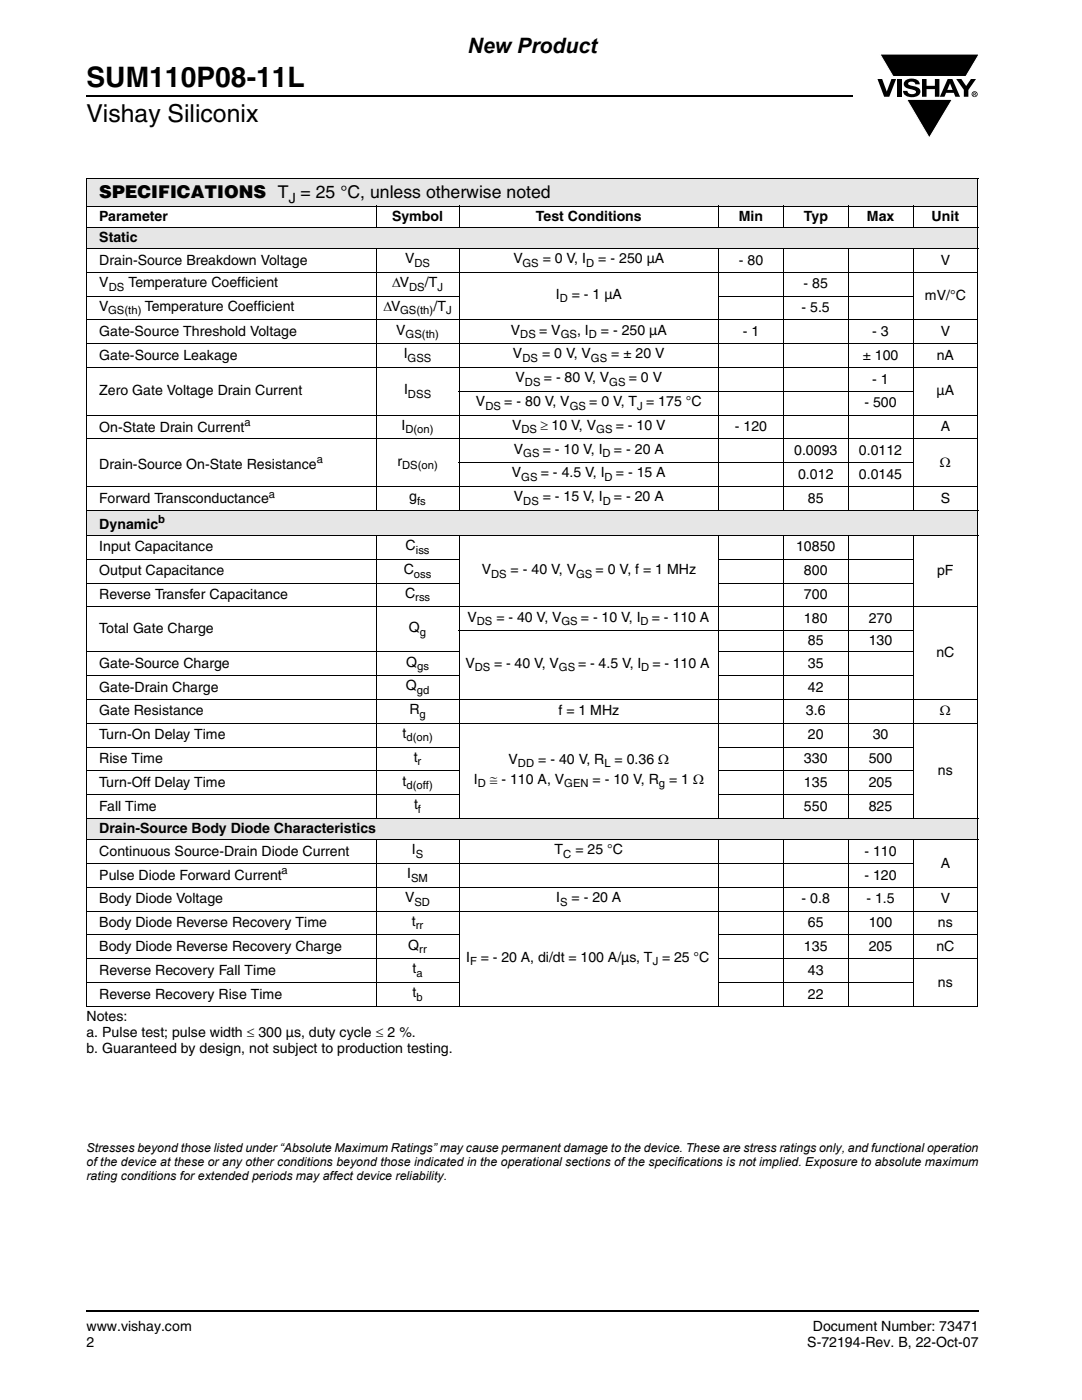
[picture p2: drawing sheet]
<svg xmlns="http://www.w3.org/2000/svg" width="216mm" height="279mm" viewBox="0 0 216 279" stroke-linecap="round" stroke-linejoin="round" font-family="sans-serif">
<defs><g id="words">
<text font-size="5.6" x="17.3" y="17.4">SUM110P08-11L</text>
<text font-size="4.9" x="17.3" y="24.4">Vishay Siliconix</text>
<text font-size="4.2" x="93.3" y="10.5">New Product</text>
<text font-size="3.5" x="19.8" y="39.6">SPECIFICATIONS T = 25 °C, unless otherwise noted</text>
<g font-size="2.8">
<text x="57.6" y="40.5">J</text>
<text x="19.8" y="44.1">Parameter</text>
<text x="78.2" y="44.1">Symbol</text>
<text x="106.9" y="44.1">Test Conditions</text>
<text x="147.4" y="44.1">Min</text>
<text x="160.4" y="44.1">Typ</text>
<text x="173" y="44.1">Max</text>
<text x="185.9" y="44.1">Unit</text>
<text x="19.8" y="48.3">Static</text>
<text x="19.8" y="52.8">Drain-Source Breakdown Voltage</text>
<text x="80.8" y="52.5">V</text>
<text x="102.5" y="52.5">V</text>
<text x="108.3" y="52.5">= 0 V, I</text>
<text x="119.4" y="52.5">= - 250 µA</text>
<text x="147.4" y="52.8">- 80</text>
<text x="187.7" y="52.8">V</text>
<text x="19.8" y="57.3">V</text>
<text x="25.6" y="57.3">Temperature Coefficient</text>
<text x="78.2" y="57.3">ΔV</text>
<text x="84.8" y="57.3">/T</text>
<text x="110.9" y="59.7">I</text>
<text x="114.1" y="59.7">= - 1 µA</text>
<text x="160.4" y="57.6">- 85</text>
<text x="184.6" y="59.9">mV/°C</text>
<text x="19.8" y="62">V</text>
<text x="28.9" y="62">Temperature Coefficient</text>
<text x="76.5" y="62">ΔV</text>
<text x="86.5" y="62">/T</text>
<text x="160" y="62.3">- 5.5</text>
<text x="19.8" y="67.1">Gate-Source Threshold Voltage</text>
<text x="19.8" y="71.8">Gate-Source Leakage</text>
<text x="79.1" y="66.8">V</text>
<text x="80.6" y="71.5">I</text>
<text x="101.9" y="66.8">V</text>
<text x="102.4" y="71.5">V</text>
<text x="107.6" y="66.8">= V</text>
<text x="108.2" y="71.5">= 0 V, V</text>
<text x="115.1" y="66.8">, I</text>
<text x="119.9" y="66.8">= - 250 µA</text>
<text x="122" y="71.5">= ± 20 V</text>
<text x="148.2" y="67.1">- 1</text>
<text x="172.1" y="71.8">± 100</text>
<text x="174.1" y="67.1">- 3</text>
<text x="186.9" y="71.8">nA</text>
<text x="187.7" y="67.1">V</text>
<text x="102.9" y="76.3">V</text>
<text x="108.5" y="76.3">= - 80 V, V</text>
<text x="125.5" y="76.3">= 0 V</text>
<text x="174.1" y="76.6">- 1</text>
<text x="19.8" y="78.9">Zero Gate Voltage Drain Current</text>
<text x="80.6" y="78.7">I</text>
<text x="95" y="81">V</text>
<text x="100.6" y="81">= - 80 V, V</text>
<text x="117.6" y="81">= 0 V, T = 175 °C</text>
<text x="172.5" y="81.3">- 500</text>
<text x="186.9" y="78.9">µA</text>
<text x="19.8" y="86.2">On-State Drain Current</text>
<text x="80.1" y="85.8">I</text>
<text x="102.2" y="85.8">V</text>
<text x="107.8" y="85.8">≥ 10 V, V</text>
<text x="122.9" y="85.8">= - 10 V</text>
<text x="146.6" y="86.1">- 120</text>
<text x="187.7" y="86.1">A</text>
<text x="19.8" y="93.6">Drain-Source On-State Resistance</text>
<text x="79.3" y="92.9">r</text>
<text x="102.1" y="95.3">V</text>
<text x="102.5" y="90.6">V</text>
<text x="107.9" y="95.3">= - 4.5 V, I</text>
<text x="108.3" y="90.6">= - 10 V, I</text>
<text x="122.5" y="90.6">= - 20 A</text>
<text x="122.9" y="95.3">= - 15 A</text>
<text x="158.5" y="90.8">0.0093</text>
<text x="159.3" y="95.6">0.012</text>
<text x="171.4" y="90.8">0.0112</text>
<text x="171.4" y="95.6">0.0145</text>
<text x="187.6" y="93.2">Ω</text>
<text x="19.8" y="100.4">Forward Transconductance</text>
<text x="81.7" y="100.1">g</text>
<text x="102.5" y="100.1">V</text>
<text x="108.3" y="100.1">= - 15 V, I</text>
<text x="122.5" y="100.1">= - 20 A</text>
<text x="161.2" y="100.3">85</text>
<text x="187.7" y="100.3">S</text>
<text x="19.8" y="105.6">Dynamic</text>
<text x="19.8" y="110">Input Capacitance</text>
<text x="80.9" y="109.8">C</text>
<text x="158.9" y="110">10850</text>
<text x="19.8" y="114.8">Output Capacitance</text>
<text x="19.8" y="119.5">Reverse Transfer Capacitance</text>
<text x="80.6" y="114.5">C</text>
<text x="80.8" y="119.3">C</text>
<text x="96.1" y="114.5">V</text>
<text x="101.9" y="114.5">= - 40 V, V</text>
<text x="118.9" y="114.5">= 0 V, f = 1 MHz</text>
<text x="160.4" y="119.5">700</text>
<text x="160.4" y="114.8">800</text>
<text x="187" y="114.8">pF</text>
<text x="93.3" y="124">V</text>
<text x="99.1" y="124">= - 40 V, V</text>
<text x="115.9" y="124">= - 10 V, I</text>
<text x="130.1" y="124">= - 110 A</text>
<text x="160.4" y="124.3">180</text>
<text x="173.4" y="124.3">270</text>
<text x="19.8" y="126.4">Total Gate Charge</text>
<text x="81.6" y="126.2">Q</text>
<text x="161.2" y="128.8">85</text>
<text x="173.4" y="128.8">130</text>
<text x="186.8" y="131.2">nC</text>
<text x="19.8" y="133.3">Gate-Source Charge</text>
<text x="81" y="137.8">Q</text>
<text x="81" y="133">Q</text>
<text x="92.9" y="133.3">V</text>
<text x="98.6" y="133.3">= - 40 V, V</text>
<text x="115.4" y="133.3">= - 4.5 V, I</text>
<text x="130.2" y="133.3">= - 110 A</text>
<text x="161.2" y="133.3">35</text>
<text x="19.8" y="138">Gate-Drain Charge</text>
<text x="19.8" y="142.8">Gate Resistance</text>
<text x="81.7" y="142.5">R</text>
<text x="111.4" y="142.8">f = 1 MHz</text>
<text x="160.8" y="142.8">3.6</text>
<text x="161.2" y="138">42</text>
<text x="187.6" y="142.8">Ω</text>
<text x="19.8" y="147.5">Turn-On Delay Time</text>
<text x="80.3" y="147.3">t</text>
<text x="161.2" y="147.5">20</text>
<text x="174.1" y="147.5">30</text>
<text x="19.8" y="152.3">Rise Time</text>
<text x="82.5" y="152">t</text>
<text x="101.5" y="152.4">V</text>
<text x="107.4" y="152.4">= - 40 V, R</text>
<text x="122.6" y="152.4">= 0.36 Ω</text>
<text x="160.4" y="152.3">330</text>
<text x="173.4" y="152.3">500</text>
<text x="187.2" y="154.7">ns</text>
<text x="19.8" y="157">Turn-Off Delay Time</text>
<text x="19.8" y="161.8">Fall Time</text>
<text x="80.3" y="156.8">t</text>
<text x="82.6" y="161.5">t</text>
<text x="94.5" y="156.4">I</text>
<text x="97.7" y="156.4">≅ - 110 A, V</text>
<text x="118.3" y="156.4">= - 10 V, R</text>
<text x="133.5" y="156.4">= 1 Ω</text>
<text x="160.4" y="161.8">550</text>
<text x="160.4" y="157">135</text>
<text x="173.4" y="161.8">825</text>
<text x="173.4" y="157">205</text>
<text x="19.8" y="166.3">Drain-Source Body Diode Characteristics</text>
<text x="19.8" y="170.8">Continuous Source-Drain Diode Current</text>
<text x="82.2" y="170.5">I</text>
<text x="110.7" y="170.5">T</text>
<text x="114.8" y="170.5">= 25 °C</text>
<text x="172.5" y="170.8">- 110</text>
<text x="187.7" y="173.1">A</text>
<text x="19.8" y="175.6">Pulse Diode Forward Current</text>
<text x="81.2" y="175.3">I</text>
<text x="172.5" y="175.5">- 120</text>
<text x="19.8" y="180.3">Body Diode Voltage</text>
<text x="19.8" y="185">Body Diode Reverse Recovery Time</text>
<text x="80.8" y="180">V</text>
<text x="82.2" y="184.8">t</text>
<text x="111" y="180">I</text>
<text x="114" y="180">= - 20 A</text>
<text x="160" y="180.3">- 0.8</text>
<text x="161.2" y="185">65</text>
<text x="172.9" y="180.3">- 1.5</text>
<text x="173.4" y="185">100</text>
<text x="187.2" y="185">ns</text>
<text x="187.7" y="180.3">V</text>
<text x="19.8" y="189.8">Body Diode Reverse Recovery Charge</text>
<text x="81.5" y="189.5">Q</text>
<text x="93" y="191.9">I</text>
<text x="95.9" y="191.9">= - 20 A, di/dt = 100 A/µs, T = 25 °C</text>
<text x="160.4" y="189.8">135</text>
<text x="173.4" y="189.8">205</text>
<text x="186.8" y="189.8">nC</text>
<text x="19.8" y="194.5">Reverse Recovery Fall Time</text>
<text x="82.3" y="194.3">t</text>
<text x="161.2" y="194.5">43</text>
<text x="187.2" y="196.9">ns</text>
<text x="17.3" y="203.8">Notes:</text>
<text x="19.8" y="199.3">Reverse Recovery Rise Time</text>
<text x="82.3" y="199">t</text>
<text x="161.2" y="199.3">22</text>
<text x="17.3" y="206.9">a. Pulse test; pulse width ≤ 300 µs, duty cycle ≤ 2 %.</text>
<text x="17.3" y="210.1">b. Guaranteed by design, not subject to production testing.</text>
<text x="17.3" y="265.6">www.vishay.com</text>
<text x="17.3" y="268.8">2</text>
<text x="161.1" y="268.8">S-72194-Rev. B, 22-Oct-07</text>
<text x="162.2" y="265.6">Document Number: 73471</text>
</g>
<g font-size="2.5">
<text x="17.3" y="232.7">of the device at these or any other conditions beyond those indicated in the operational sections of the specifications is not implied. Exposure to absolute maximum</text>
<text x="17.3" y="229.9">Stresses beyond those listed under “Absolute Maximum Ratings” may cause permanent damage to the device. These are stress ratings only, and functional operation</text>
<text x="17.3" y="235.5">rating conditions for extended periods may affect device reliability.</text>
</g>
<g font-size="2.2">
<text x="82.7" y="53.3">DS</text>
<text x="104.2" y="53.3">GS</text>
<text x="117" y="53.3">D</text>
<text x="21.7" y="58">DS</text>
<text x="81.6" y="58">DS</text>
<text x="87.3" y="58">J</text>
<text x="21.6" y="62.8">GS(th)</text>
<text x="79.8" y="62.8">GS(th)</text>
<text x="89" y="62.8">J</text>
<text x="111.7" y="60.4">D</text>
<text x="80.9" y="67.5">GS(th)</text>
<text x="103.8" y="67.5">DS</text>
<text x="111.9" y="67.5">GS</text>
<text x="117.5" y="67.5">D</text>
<text x="81.3" y="72.2">GSS</text>
<text x="104.2" y="72.2">DS</text>
<text x="104.8" y="77">DS</text>
<text x="117.9" y="72.2">GS</text>
<text x="121.6" y="77">GS</text>
<text x="81.4" y="79.4">DSS</text>
<text x="96.9" y="81.7">DS</text>
<text x="113.7" y="81.7">GS</text>
<text x="127.2" y="81.7">J</text>
<text x="48.8" y="85">a</text>
<text x="80.9" y="86.5">D(on)</text>
<text x="104.1" y="86.5">DS</text>
<text x="119" y="86.5">GS</text>
<text x="63.2" y="92.4">a</text>
<text x="80.2" y="93.6">DS(on)</text>
<text x="104.4" y="91.2">GS</text>
<text x="120.2" y="91.2">D</text>
<text x="53.6" y="99.3">a</text>
<text x="83.2" y="100.8">fs</text>
<text x="104" y="96">GS</text>
<text x="104.4" y="100.8">DS</text>
<text x="120.3" y="100.8">D</text>
<text x="120.6" y="96">D</text>
<text x="31.6" y="104.4">b</text>
<text x="83" y="110.5">iss</text>
<text x="82.6" y="115.3">oss</text>
<text x="82.8" y="120">rss</text>
<text x="98" y="115.3">DS</text>
<text x="115" y="115.3">GS</text>
<text x="95.1" y="124.8">DS</text>
<text x="112" y="124.8">GS</text>
<text x="127.8" y="124.8">D</text>
<text x="83.8" y="126.9">g</text>
<text x="83.2" y="133.7">gs</text>
<text x="94.7" y="134">DS</text>
<text x="111.5" y="134">GS</text>
<text x="128" y="134">D</text>
<text x="83.2" y="138.5">gd</text>
<text x="83.7" y="143.2">g</text>
<text x="81.1" y="148">d(on)</text>
<text x="83.3" y="152.7">r</text>
<text x="103.4" y="153.1">DD</text>
<text x="120.6" y="153.1">L</text>
<text x="81.1" y="157.5">d(off)</text>
<text x="95.3" y="157.1">D</text>
<text x="112.6" y="157.1">GEN</text>
<text x="131.5" y="157.1">g</text>
<text x="83.4" y="162.2">f</text>
<text x="83" y="171.2">S</text>
<text x="112.4" y="171.2">C</text>
<text x="56.2" y="174.5">a</text>
<text x="82" y="176">SM</text>
<text x="82.7" y="180.7">SD</text>
<text x="83" y="185.5">rr</text>
<text x="111.8" y="180.7">S</text>
<text x="83.7" y="190.2">rr</text>
<text x="83.1" y="195">a</text>
<text x="93.8" y="192.6">F</text>
<text x="130.2" y="192.6">J</text>
<text x="83.1" y="199.7">b</text>
</g>
</g></defs>
<path d="M17.1 18.9h.2v.3h-.2zM17.1 261.5h.2v.4h-.2z" fill="#000"/>
<path d="M17.3 19.1h152.9M17.3 261.7h178.1" fill="none" stroke="#000" stroke-width=".36"/>
<path d="M175.1 10.7h20.4v17h-20.4z" fill="#fff"/>
<g fill="#000">
<path d="M175.1 15.8h.9l.9 2.5 1-2.5h.9l-1.4 3.5h-1zM175.6 10.8h19.8l-2.7 4.5h-14.5zM179 15.8h.9v3.5h-.9zM180.7 16.1a2.08 2.08 0 0 1 2.7 .3l.1 .4h-.9a.78 .78 0 0 0-.6-.5 .78 .78 0 0 0-.8 .4l.2 .3 1 .2a1.06 1.06 0 0 1 1.2 1 1.06 1.06 0 0 1-1 1.1 1.71 1.71 0 0 1-2.4-1.2h.9a.95 .95 0 0 0 .8 .7 .95 .95 0 0 0 .9-.4 1.3 1.3 0 0 0-1.2-.6 1.02 1.02 0 0 1-1.1-.6 1.02 1.02 0 0 1 .2-1.1zM184 15.8h.9v1.3h1.6v-1.3h.9v3.5h-.9v-1.5h-1.6v1.5h-.9zM180.9 19.8h9.1l-4.6 7.7zM190.8 15.8h1l1 1.4 .9-1.4h1l-1.5 2.2v1.3h-.9v-1.4z"/>
<path d="M189.6 16.6l-.6 1.3h1.1zM189.1 15.8h.9l1.6 3.5h-1l-.3-.8h-1.5l-.3 .8h-1z"/>
<path d="M194.4 18.6v.1h.2v-.1zM194.2 18.5h.5v.2l-.1 .1 .1 .3-.2-.3-.1 .3h-.2zM194 18.8a.45 .45 0 0 0 .9 0 .45 .45 0 0 0-.9 0zM193.9 18.8a.6 .6 0 0 1 1.2 0 .6 .6 0 0 1-1.2 0z"/>
</g>
<path d="M175.6 10.8h19.8l-2.7 4.5h-14.5zM180.9 19.8h9.1l-4.6 7.7z" fill="none" stroke="#fff" stroke-width=".2"/>
<g fill="#e6e6e6">
<path d="M17.3 35.6h177.8v5.5h-177.8z"/>
<path d="M17.3 45.4h177.8v4.2h-177.8z"/>
<path d="M17.3 101.9h177.8v4.9h-177.8z"/>
<path d="M17.3 163.3h177.8v4.3h-177.8z"/>
</g>
<g fill="none" stroke="#000" stroke-width=".2">
<path d="M17.2 35.6h178M17.3 35.7v9.6M195.1 35.7v9.6M17.2 41.1h126.1M17.2 45.4h178M17.2 49.6h178M17.2 54.4h178M17.2 59.1h74.5M17.3 45.5v4M17.3 49.7v52.1M75.1 41v4.5M75.1 49.5v52.5"/>
<path d="M91.6 41v4.5M91.6 49.5v52.5M143.3 59.1h39M143.4 41v4.5M143.4 49.5v52.5M143.5 41.1h38.6M156.3 41v4.5M156.3 49.5v52.5M169.2 41v4.5M169.2 49.5v52.5M182.2 41v4.5M182.2 49.5v52.5"/>
<path d="M182.3 41.1h12.9M195.1 45.5v4M195.1 49.7v52.1M17.2 63.9h178M17.2 68.6h178M17.2 73.4h178M91.5 78.1h90.8M17.2 82.9h178M17.2 87.6h178M17.2 97.1h178M91.5 92.4h90.8M17.2 101.9h178"/>
<path d="M17.2 106.8h178M17.2 111.6h74.5M17.2 116.4h74.5M17.3 102v4.8M17.3 106.9v56.4M75.1 106.8v56.6M91.6 106.8v56.6M143.3 111.6h39M143.3 116.4h39M143.4 106.8v56.6M156.3 106.8v56.6M169.2 106.8v56.6"/>
<path d="M182.2 106.8v56.6M195.1 102v4.8M195.1 106.9v56.4M17.2 121.1h178M17.2 130.1h74.5M17.2 134.8h74.5M17.2 139.6h178M91.5 125.9h90.8M143.3 130.1h39M143.3 134.8h39M17.2 144.3h178M17.2 149.1h74.5"/>
<path d="M17.2 153.8h74.5M17.2 158.6h74.5M143.3 149.1h39M143.3 153.8h39M143.3 158.6h39M17.2 163.3h178M17.2 167.6h178M17.2 172.3h165.1M17.2 177.1h178M17.3 163.4v4.1M17.3 167.7v33M75.1 167.5v33.4"/>
<path d="M91.6 167.5v33.4M143.4 167.5v33.4M156.3 167.5v33.4M169.2 167.5v33.4M182.2 167.5v33.4M195.1 163.4v4.1M195.1 167.7v33M17.2 181.8h178M17.2 186.6h74.5M17.2 191.3h74.5M17.2 196.1h74.5M143.3 186.6h51.9"/>
<path d="M143.3 191.3h51.9M143.3 196.1h39M17.2 200.8h126.1M143.5 200.8h38.6M182.3 200.8h12.9"/>
</g>
<use href="#words"/>
</svg>
